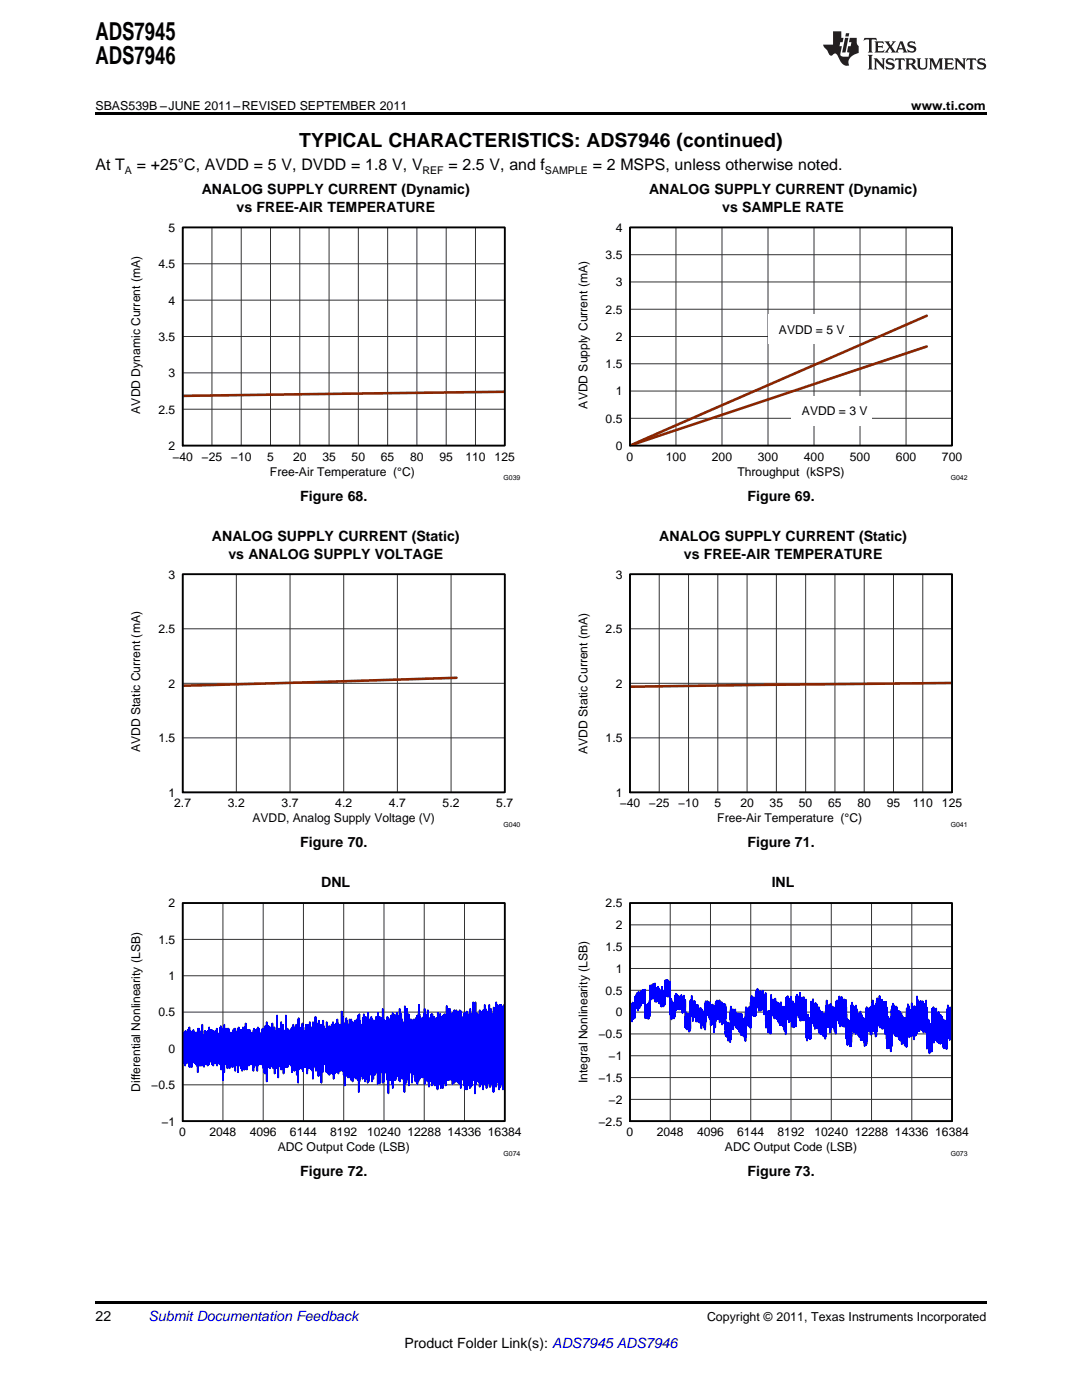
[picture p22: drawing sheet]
<svg xmlns="http://www.w3.org/2000/svg" width="216mm" height="279mm" viewBox="0 0 216 279" stroke-linecap="round" stroke-linejoin="round" font-family="sans-serif">
<defs><g id="words">
<g font-size="4.9">
<text x="19" y="7.9">ADS7945</text>
<text x="19" y="12.8">ADS7946</text>
</g>
<text font-size="3.9" x="59.7" y="29.3">TYPICAL CHARACTERISTICS: ADS7946 (continued)</text>
<g font-size="3.2">
<text x="19" y="34">At T</text>
<text x="27.3" y="34">= +25°C, AVDD = 5 V, DVDD = 1.8 V, V</text>
<text x="89.5" y="34">= 2.5 V, and f</text>
<text x="118.3" y="34">= 2 MSPS, unless otherwise noted.</text>
</g>
<g font-size="2.8">
<text x="40.3" y="38.7">ANALOG SUPPLY CURRENT (Dynamic)</text>
<text x="129.5" y="38.7">ANALOG SUPPLY CURRENT (Dynamic)</text>
<text x="47.2" y="42.3">vs FREE-AIR TEMPERATURE</text>
<text x="144.1" y="42.3">vs SAMPLE RATE</text>
<text x="59.9" y="99.9">Figure 68.</text>
<text x="149.2" y="99.9">Figure 69.</text>
<text x="42.3" y="107.9">ANALOG SUPPLY CURRENT (Static)</text>
<text x="131.6" y="107.9">ANALOG SUPPLY CURRENT (Static)</text>
<text x="45.6" y="111.5">vs ANALOG SUPPLY VOLTAGE</text>
<text x="136.5" y="111.5">vs FREE-AIR TEMPERATURE</text>
<text x="59.9" y="169.1">Figure 70.</text>
<text x="149.2" y="169.1">Figure 71.</text>
<text x="64.1" y="177.1">DNL</text>
<text x="154" y="177.1">INL</text>
<text x="59.9" y="234.7">Figure 72.</text>
<text x="149.2" y="234.7">Figure 73.</text>
<text x="19" y="263.6">22</text>
<text x="80.7" y="269">Product Folder Link(s): ADS7945 ADS7946</text>
</g>
<text font-size="2.8" fill="#0000c8" x="29.6" y="263.6">Submit Documentation Feedback</text>
<g font-size="2.5">
<text x="19" y="21.9">SBAS539B –JUNE 2011–REVISED SEPTEMBER 2011</text>
<text x="181.8" y="21.9">www.ti.com</text>
<text x="141.1" y="263.6">Copyright © 2011, Texas Instruments Incorporated</text>
</g>
<g font-size="2.4">
<text x="33.6" y="46.3">5</text>
<text x="122.9" y="46.3">4</text>
<text x="31.6" y="53.5">4.5</text>
<text x="120.8" y="51.7">3.5</text>
<text x="122.9" y="57.1">3</text>
<text x="33.6" y="60.8">4</text>
<text x="120.8" y="62.6">2.5</text>
<text x="31.6" y="68">3.5</text>
<text x="122.9" y="68">2</text>
<text x="155.4" y="66.6">AVDD = 5 V</text>
<text x="33.6" y="75.3">3</text>
<text x="120.8" y="73.5">1.5</text>
<text x="28" y="82.5" transform="rotate(-90 28 82.5)">AVDD Dynamic Current (mA)</text>
<text x="31.6" y="82.5">2.5</text>
<text x="117.2" y="81.5" transform="rotate(-90 117.2 81.5)">AVDD Supply Current (mA)</text>
<text x="122.9" y="78.9">1</text>
<text x="160" y="82.9">AVDD = 3 V</text>
<text x="33.6" y="89.8">2</text>
<text x="120.8" y="84.4">0.5</text>
<text x="122.9" y="89.8">0</text>
<text x="34.4" y="91.9">−40</text>
<text x="40.2" y="91.9">−25</text>
<text x="46.1" y="91.9">−10</text>
<text x="53.3" y="91.9">5</text>
<text x="53.9" y="94.9">Free-Air Temperature (°C)</text>
<text x="58.5" y="91.9">20</text>
<text x="64.3" y="91.9">35</text>
<text x="70.2" y="91.9">50</text>
<text x="76" y="91.9">65</text>
<text x="81.8" y="91.9">80</text>
<text x="87.7" y="91.9">95</text>
<text x="92.9" y="91.9">110</text>
<text x="98.7" y="91.9">125</text>
<text x="125" y="91.9">0</text>
<text x="132.9" y="91.9">100</text>
<text x="142" y="91.9">200</text>
<text x="147.1" y="94.9">Throughput (kSPS)</text>
<text x="151.2" y="91.9">300</text>
<text x="160.4" y="91.9">400</text>
<text x="169.6" y="91.9">500</text>
<text x="178.8" y="91.9">600</text>
<text x="188" y="91.9">700</text>
<text x="33.6" y="115.5">3</text>
<text x="122.9" y="115.5">3</text>
<text x="31.6" y="126.4">2.5</text>
<text x="120.8" y="126.4">2.5</text>
<text x="33.6" y="137.2">2</text>
<text x="122.9" y="137.2">2</text>
<text x="31.6" y="148.1">1.5</text>
<text x="120.8" y="148.1">1.5</text>
<text x="28" y="150.1" transform="rotate(-90 28 150.1)">AVDD Static Current (mA)</text>
<text x="117.2" y="150.4" transform="rotate(-90 117.2 150.4)">AVDD Static Current (mA)</text>
<text x="33.6" y="159">1</text>
<text x="34.8" y="161.1">2.7</text>
<text x="45.5" y="161.1">3.2</text>
<text x="56.2" y="161.1">3.7</text>
<text x="66.9" y="161.1">4.2</text>
<text x="77.6" y="161.1">4.7</text>
<text x="88.3" y="161.1">5.2</text>
<text x="99" y="161.1">5.7</text>
<text x="122.9" y="159">1</text>
<text x="123.7" y="161.1">−40</text>
<text x="129.5" y="161.1">−25</text>
<text x="135.3" y="161.1">−10</text>
<text x="142.6" y="161.1">5</text>
<text x="147.7" y="161.1">20</text>
<text x="153.6" y="161.1">35</text>
<text x="159.4" y="161.1">50</text>
<text x="165.3" y="161.1">65</text>
<text x="171.1" y="161.1">80</text>
<text x="176.9" y="161.1">95</text>
<text x="182.1" y="161.1">110</text>
<text x="188" y="161.1">125</text>
<text x="50.4" y="164.1">AVDD, Analog Supply Voltage (V)</text>
<text x="143.1" y="164.1">Free-Air Temperature (°C)</text>
<text x="33.6" y="181.1">2</text>
<text x="120.8" y="181.1">2.5</text>
<text x="122.9" y="185.4">2</text>
<text x="31.6" y="188.3">1.5</text>
<text x="120.8" y="189.8">1.5</text>
<text x="33.6" y="195.6">1</text>
<text x="122.9" y="194.1">1</text>
<text x="31.6" y="202.9">0.5</text>
<text x="120.8" y="198.5">0.5</text>
<text x="122.9" y="202.9">0</text>
<text x="119.4" y="207.2">−0.5</text>
<text x="33.6" y="210.1">0</text>
<text x="119.4" y="215.9">−1.5</text>
<text x="121.5" y="211.6">−1</text>
<text x="28" y="217.9" transform="rotate(-90 28 217.9)">Differential Nonlinearity (LSB)</text>
<text x="30.2" y="217.4">−0.5</text>
<text x="117.2" y="216.2" transform="rotate(-90 117.2 216.2)">Integral Nonlinearity (LSB)</text>
<text x="121.5" y="220.3">−2</text>
<text x="32.2" y="224.6">−1</text>
<text x="35.8" y="226.7">0</text>
<text x="41.8" y="226.7">2048</text>
<text x="49.8" y="226.7">4096</text>
<text x="57.9" y="226.7">6144</text>
<text x="65.9" y="226.7">8192</text>
<text x="73.3" y="226.7">10240 12288 14336 16384</text>
<text x="119.4" y="224.6">−2.5</text>
<text x="125" y="226.7">0</text>
<text x="131" y="226.7">2048</text>
<text x="139.1" y="226.7">4096</text>
<text x="147.1" y="226.7">6144</text>
<text x="155.1" y="226.7">8192</text>
<text x="162.5" y="226.7">10240 12288 14336 16384</text>
<text x="55.4" y="229.7">ADC Output Code (LSB)</text>
<text x="144.7" y="229.7">ADC Output Code (LSB)</text>
</g>
<g font-size="2.1">
<text x="24.9" y="34.6">A</text>
<text x="84.3" y="34.6">REF</text>
<text x="108.7" y="34.6">SAMPLE</text>
</g>
<g font-size="1.4">
<text x="100.5" y="95.8">G039</text>
<text x="189.7" y="95.8">G042</text>
<text x="100.5" y="165">G040</text>
<text x="189.7" y="165">G041</text>
<text x="100.5" y="230.7">G074</text>
<text x="189.7" y="230.7">G073</text>
</g>
</g></defs>
<g fill="#231f20">
<path d="M172.5 7.6l-.1 .5 .4-.2h.6v.1v2.1l-.2 .4h.9l-.2-.4v-2.1l.1-.1h.5l.5 .2-.2-.5zM174.5 8.3l.2 .3v1.5l-.2 .4h1.8l.2-.6a1.04 1.04 0 0 1-1.3 .2v-.7h.6l.3 .2v-.6l-.3 .2h-.6v-.6l.8-.1 .4 .3-.2-.5zM176.5 8.3l.9 1.1-.9 1.1h.8l-.2-.2 .4-.7 .5 .7-.2 .2h1.5l-.2-.2 .2-.4h.9l.1 .4-.2 .2h1l-.3-.3-.7-1.9h-.5l-.9 2-.8-1 .9-1h-.8l.1 .3-.4 .5-.3-.6 .1-.2zM179.7 8.6l.4 1h-.7zM181.3 8.4a.63 .63 0 0 0-.2 .7 .63 .63 0 0 0 .6 .4l.6 .2 .1 .2a.75 .75 0 0 1-.7 .4 .75 .75 0 0 1-.6-.5l.1 .7 .1-.1a1.11 1.11 0 0 0 1.5-.6 1.13 1.13 0 0 0-1.2-.8l-.1-.4a1.04 1.04 0 0 1 1.2 .2l-.2-.5-.2 .1-.4-.2zM173.2 10.9l.2 .4v2.2l-.2 .4h1l-.3-.4v-2.2l.3-.4zM174.3 11.6l.3 .4v1.5l-.3 .4h.8l-.2-.4v-1.3l1.5 1.7v-1.9l.2-.4h-.7l.2 .4v.9l-1.1-1.3zM177 11.8a.62 .62 0 0 0-.2 .7 .62 .62 0 0 0 .6 .4l.6 .1 .1 .3a.76 .76 0 0 1-.7 .3 .76 .76 0 0 1-.7-.4l.2 .7 .1-.1a1.11 1.11 0 0 0 1.5-.6 1.13 1.13 0 0 0-1.2-.8l-.1-.4a1.04 1.04 0 0 1 1.2 .2l-.2-.6-.2 .1-.5-.1zM178.7 11.6l-.2 .6a.61 .61 0 0 1 .8-.3v1.6l-.2 .4h.9l-.2-.4v-1.6a.63 .63 0 0 1 .7 .3l-.1-.6zM180.6 11.6l.3 .4v1.5l-.3 .4h1l-.2-.2-.1-.8 .6 .2a.76 .76 0 0 0 1.2 .7l-1-1a.58 .58 0 0 0 .6-.5 .58 .58 0 0 0-.5-.6zM181.4 11.9h.1a.45 .45 0 0 1 .5 .1 .45 .45 0 0 1 .1 .5l-.8 .2zM182.9 11.6l.2 .2a2.17 2.17 0 0 0 .3 1.9 .99 .99 0 0 0 1.6-.6v-1.1l.2-.4h-.7l.2 .2a1.92 1.92 0 0 1-.2 1.8 .6 .6 0 0 1-.9-.5v-1.1l.2-.4zM185.4 11.6l.2 .4v1.5l-.2 .4h.7l-.2-.4v-1.4l.8 1.8 .8-1.8v1.4l-.2 .4h.9l-.2-.4v-1.5l.2-.4h-.8l-.6 1.5-.6-1.5zM188.4 11.6l.2 .4v1.5l-.2 .4h1.8l.1-.6a1.04 1.04 0 0 1-1.2 .1v-.6h.5l.4 .2v-.6l-.4 .2h-.5v-.7h.8l.3 .3-.1-.6zM190.5 11.6l.2 .4v1.5l-.2 .4h.7l-.2-.4v-1.3l1.5 1.7v-1.9l.2-.4h-.7l.2 .4v.9l-1.1-1.3zM192.9 11.6l-.1 .6a.61 .61 0 0 1 .7-.3l.1 1.6-.3 .4h1l-.3-.4 .1-1.6a.63 .63 0 0 1 .7 .3l-.1-.6zM195.2 11.8a.62 .62 0 0 0-.2 .7 .62 .62 0 0 0 .6 .4l.6 .1 .1 .3a.76 .76 0 0 1-.7 .3 .76 .76 0 0 1-.6-.4l.1 .7 .1-.1a1.11 1.11 0 0 0 1.6-.6 1.13 1.13 0 0 0-1.3-.8l-.1-.4a1.04 1.04 0 0 1 1.2 .2l-.1-.6-.2 .1-.5-.1z"/>
<path d="M166.2 6.3v2.6h-1.9v.4l.8 .9a.91 .91 0 0 0 1 .8 .56 .56 0 0 1 .5-.3 .56 .56 0 0 1 .5 .3l.4 .8a1.53 1.53 0 0 0 1.9 1.2 1.54 1.54 0 0 1 1-2.1l.9-.3v-1.4a1.52 1.52 0 0 1-.4-1.6h-1.3l-.2 .8h.5l-.2 .8h-.5l-.1 1v.2l.4 .1-.2 .8a1.93 1.93 0 0 1-1.6-.3l.3-1.8h-.5l.2-.8h.4l.2-.8h-.4v-1.3zM168.6 7.6l-.6 2.9h.7l.6-2.9zM168.8 6.6l-.1 .7h.6l.2-.7z"/>
</g>
<path d="M36.4 45.4h64.3v43.5h-64.3zM125.7 45.4h64.3v43.5h-64.3z" fill="none" stroke="#000" stroke-width=".26"/>
<g fill="none" stroke="#333" stroke-width=".2">
<path d="M36.4 45.4h64.3v43.5h-64.3zM36.4 59.9h64.3M36.4 52.6h64.3M42.3 45.4v43.5M48.1 45.4v43.5M54 45.4v43.5M59.8 45.4v43.5M65.7 45.4v43.5M71.5 45.4v43.5M77.3 45.4v43.5M83.2 45.4v43.5M89 45.4v43.5"/>
<path d="M94.9 45.4v43.5M125.7 45.4h64.3v43.5h-64.3zM125.7 56.3h64.3M125.7 50.8h64.3M134.9 45.4v43.5M144.1 45.4v43.5M153.2 45.4v43.5M162.4 45.4v43.5M171.6 45.4v43.5M180.8 45.4v43.5M36.4 74.4h64.3M36.4 67.2h64.3"/>
<path d="M125.7 67.2h64.3M125.7 78h64.3M125.7 72.6h64.3M125.7 61.7h64.3M36.4 81.7h64.3M125.7 83.5h64.3"/>
</g>
<path d="M100.7 78.2l-64.3 .8M184.9 63l-58.7 25.7M184.9 69.2l-58.7 19.6" fill="none" stroke="#8b2500" stroke-width=".52"/>
<path d="M36.4 45.4h64.3v43.5h-64.3z" fill="none" stroke="#000" stroke-width=".35"/>
<path d="M125.7 88.9h.1" fill="none" stroke="#000" stroke-width=".2"/>
<path d="M153.2 62.8h16.1v5.8h-16.1z" fill="#fff"/>
<path d="M125.7 88.9h.1" fill="none" stroke="#000" stroke-width=".2"/>
<path d="M157.8 79.1h16.1v5.8h-16.1z" fill="#fff"/>
<path d="M125.7 45.4h64.3v43.5h-64.3zM36.4 114.6h64.3v43.5h-64.3zM125.7 114.6h64.3v43.5h-64.3zM36.4 180.2h64.3v43.6h-64.3zM125.7 180.2h64.3v43.6h-64.3z" fill="none" stroke="#000" stroke-width=".35"/>
<path d="M36.4 114.6h64.3v43.5h-64.3zM125.7 114.6h64.3v43.5h-64.3zM36.4 180.2h64.3v43.6h-64.3zM125.7 180.2h64.3v43.6h-64.3z" fill="none" stroke="#000" stroke-width=".26"/>
<g fill="none" stroke="#333" stroke-width=".2">
<path d="M36.4 114.6h64.3v43.5h-64.3zM47.2 114.6v43.5M57.9 114.6v43.5M68.6 114.6v43.5M79.3 114.6v43.5M90 114.6v43.5M125.7 114.6h64.3v43.5h-64.3zM131.5 114.6v43.5M137.4 114.6v43.5M143.2 114.6v43.5M149.1 114.6v43.5M154.9 114.6v43.5"/>
<path d="M160.8 114.6v43.5M166.6 114.6v43.5M172.4 114.6v43.5M178.3 114.6v43.5M184.1 114.6v43.5M36.4 136.4h64.3M36.4 125.5h64.3M125.7 136.4h64.3M125.7 125.5h64.3M36.4 147.3h64.3M125.7 147.3h64.3M36.4 180.2h64.3v43.6h-64.3z"/>
<path d="M36.4 194.7h64.3M36.4 187.5h64.3M44.5 180.2v43.6M52.5 180.2v43.6M60.5 180.2v43.6M68.6 180.2v43.6M76.6 180.2v43.6M84.7 180.2v43.6M92.7 180.2v43.6M125.7 180.2h64.3v43.6h-64.3zM125.7 197.6h64.3M125.7 193.3h64.3"/>
<path d="M125.7 188.9h64.3M125.7 184.6h64.3M133.7 180.2v43.6M141.8 180.2v43.6M149.8 180.2v43.6M157.8 180.2v43.6M165.9 180.2v43.6M173.9 180.2v43.6M181.9 180.2v43.6M36.4 216.5h64.3M36.4 209.2h64.3M36.4 202h64.3"/>
<path d="M125.7 202h64.3M125.7 219.4h64.3M125.7 215.1h64.3M125.7 210.7h64.3M125.7 206.3h64.3"/>
</g>
<path d="M91.1 135.3l-54.7 1.5M190 136.3l-64.3 .7" fill="none" stroke="#8b2500" stroke-width=".52"/>
<path d="M100.7 209.2v-3.6v8.1v-10.5l-.1 11.3v-14l-.1 14.3v-11.9v11.6l-.1-11.9v11.9v-12.4v15.3l-.1-16.3v14.2l-.1-14.5-.1 15v-13.4l-.1 13.2v-8.7v7.1v-13.5l-.2 16.4v-15l-.1 13.4v-13.2v11.4v-5.8v4.7v-11.9l-.1 16.9v-15l-.1 12.9-.1-13.2-.1 12.4v-6.6v6.4v-13l-.1 14.8-.1-15.6v14.3v-14l-.1 14.5v-15.3v16.9l-.1-15v11v-10.3v11.1l-.1-10.5-.1 11.3-.1-11.9-.1 14v-15.5v16.9l-.1-15.6v12.1v-10.3l-.1 10.6-.1-10.8v11.8l-.1-12.9v13.2v-13.5v10.9l-.1-9.5v12.4l-.1-15.1-.1 15.6v-14.8v12.2l-.1-10.9v13.5l-.1-16.4v14v-11.3l-.1 12.9v-13.5l-.1 13.2-.1-13.9v13.9l-.1-12.9-.1 12.7v-13.2v10.8v-10.6v14.6v-15.3l-.1 14.5-.1-13.2v11.3v-13.2l-.1 15.1-.1-15.9v14v-12.4l-.1 13.2v-13.2l-.1 13.5-.1-11.6v11.3v-13.7v15.8v-14.8l-.1 12.5v-13.2l-.1 14.5v-14v12.1l-.1-12.1v12.9l-.1-11.6v10.3l-.1-9v8.7v-8.1v7.6v-9.2v12.1l-.1-12.7-.1 10.3v-12.1v15.3v-14.5l-.1 13.2-.1-12.7v12.9l-.2-13.2v12.7v-12.9v10v-10v12.1l-.1-10v10.3v-11.1l-.1 11.6v-13.2l-.1 14.3v-14l-.1 11.3v-9.5v9v-5v4.2v-12.4l-.1 18.2-.2-17.1v14l-.1-13.8v14.3l-.1-10v9.5v-15.1v14.3v-11.7v12.2v-11.6l-.1 11.6-.1-11.4v13v-13v9.5l-.1-8.7v12.4v-14.2v14.2l-.1-14.2v14.5v-14l-.1 12.4v-12.7v13l-.1-14.3v15.9l-.2-13.5v11.6v-10.8l-.1 9.5v-10.6v11.1v-12.1l-.1 14.2v-12.9l-.1 11.4-.1-12.2v13.2l-.1-14.2v15.5l-.1-14.5v12.2l-.1-12.2v10.8v-8.7v11.9l-.1-14.5v15l-.1-15.3-.1 14.5-.1-14.2v10.8v-9v10.1v-10.6v9.8l-.1-8.5v8.2v-8.4v8.9l-.1-8.7v10.3l-.1-12.1v12.1l-.1-11.3v11.6v-12.7l-.1 11.9v-12.9v15v-15l-.1 15.3v-14.3l-.1 13.5-.1-14.8v14v-12.2l-.1 12.4v-13.7v14l-.1-12.7v12.4l-.1-11v11.3l-.1-14.2-.1 13.2v-12.5l-.1 11.1v-10.8v10.6v-10.1v12.4l-.1-14.2-.1 13.2v-9.2v7.6v-8.7v8.4l-.1-8.9-.1 9.7v-11.1v10.9v-9.8v12.4v-14.5v13.2l-.1-12.7v13.5l-.2-13v12.5v-11.1v8.7l-.1-8.5v8.2v-7.9v11.9v-14.3v10.3v-8.7l-.1 10.8v-11.6v12.2l-.1-11.9v11.3v-8.7v5v-4.7v9.5l-.1-13-.1 12.7v-12.1v11.6l-.1-13.5v12.2l-.1-9.5-.1 11.6-.1-14.3v14l-.1-11.3v11.3v-11.3v10l-.1-9v8.5v-7.2v6.9v-10.3v11.6v-12.6l-.1 13.4v-14.5v14.5v-12.1v12.4l-.1-14.8v14.8v-13.2l-.1 12.7-.1-11.7v13.2v-11.8v7.9v-9.3l-.1 11.4v-11.4l-.1 12.7v-13.7v12.7l-.1-11.4-.1 11.9v-12.7v12.9v-13.2l-.1 14.6-.1-13.8v13v-12.4v8.9l-.1-9.5v12.2v-12.2l-.1 12.4v-12.6l-.1 14v-14.3l-.1 12.2-.1-12.7-.1 14v-13.2l-.1 11.1-.1-11.1v12.1l-.1-12.1v11.3v-9.5v10.1v-13l-.1 15.3-.1-14v13.5l-.1-13.2v11.6v-12.1l-.1 11.9v-10.6l-.1 10.3-.1-11.4v13.2v-12.4l-.1 9.8v-10.8v11.6l-.1-11.9-.1 12.9v-11.8v10.3l-.1-10.6v10.6v-10.9v13l-.1-12.7v12.4v-13.7l-.1 14.2-.1-14.2-.1 12.4-.1-10.8v8.9v-9.7v10v-9.8l-.1 11.9v-11.9v11.4v-11.4v9.8l-.1-9.2v11.8l-.1-12.6v13.7v-12.9l-.1 12.4v-13l-.1 11.1v-12.9l-.1 14v-13v11.1l-.1-11.3v12.9l-.1-12.4v12.2l-.1-11.1v11.3v-12.1l-.1 12.6v-12.1l-.1 11.9-.1-14.3v15.1v-13.8l-.1 11.9v-12.1v10.5v-5.8v6.1l-.1-9.8v10.1v-10.6v10v-8.9v10.5l-.1-10.3-.1 10.9-.1-11.9v11.6l-.1-10.6v9.3v-8.7l-.1 8.9v-8.9v9.2l-.1-9.5-.1 9.5v-10.3v11.6l-.1-12.9v12.4l-.1-14.3-.1 15.1v-11.6v11.8v-10.2v6.8l-.1-7.4v9v-9.2v10l-.1-12.2v13.8l-.1-13.5v12.2l-.1-11.7-.1 11.1v-9.7v9.2l-.1-10.8v12.6v-12.1l-.1 10.8v-10.3l-.1 9.5v-9.2v9v-9.8l-.1 10.3-.1-8.7v9v-10.9v10.9v-9.5l-.1 9.2v-8.7v8.2l-.1-9v10.6l-.1-11.4v12.4v-12.4l-.1 9.5-.1-9.8-.1 10.3v-10.3v10.1l-.1-9.3v8.7l-.1-8.4v9.8l-.1-10.9v13.2l-.1-14.2v13.2v-12.4v11.3l-.1-9.5v9.3l-.1-9v9.5v-11.1l-.1 10v-12.4l-.1 14.8-.1-13.2-.1 11.6v-11.6l-.1 11.6v-9.5v9.3v-13.5l-.1 17.2v-13.2l-.1 11v-11.8v12.4v-10.6l-.1 7.9-.1-8.9-.1 8.9v-9.5v11.1l-.1-11.9v11.1v-10.5v10v-10v10.5v-10.5l-.1 10.5v-12.1v11.1l-.1-8.2v8.7l-.1-11.6-.1 11.9v-10.6v12.1l-.1-14.5v13.8l-.1-10.6v11.1l-.1-11.6v10.8v-10.8v10l-.1-10-.1 9.7v-7.6v6.8v-10.3l-.1 11.1v-7.1v6.9v-11.4v12.7l-.1-10-.1 9.5v-7.2v5.8v-9.7l-.1 12.1v-12.7v13l-.1-13v13l-.2-11.6v11.1v-10.1v9.8l-.1-12.4-.1 12.7v-11.9v14v-15.1l-.1 12.4v-11.6v10.6l-.1-10.1v13l-.1-13.8v13l-.1-12.2-.1 12.2-.1-10.3v9v-9l-.1 8.7-.1-8.7v9.5v-9.2v8.7l-.1-10.6v11.9v-12.4v15l-.1-14.8-.1 12.2v-12.7v10.8l-.1-8.1v7.3l-.1-7.6v9v-9.3l-.1 8.5v-9.8l-.1 9.5v-7.6v8.1l-.1-8.4v6.8v-7.6v9l-.1-9.3-.1 10.9v-11.7v12.4l-.1-11v8.1l-.1-8.4v10.3v-10.6v10.1v-13v14.8l-.1-12.1-.1 10-.1-8.4v7.6v-7.6v6.8v-9.2l-.1 10-.1-8.7v8.7v-9.2v12.1l-.1-13.2-.1 13.2v-12.7l-.1 11.7-.1-10.6v10.6l-.1-13v14.3v-12.2l-.1 10.1v-9.5l-.1 8.4v-7.9v7.1v-6.8v8.1l-.1-8.9v7.9v-7.4v7.1v-5.5v5v-9v10l-.1-9.5v8.7l-.1-5v5.3v-6.8v6.8v-8.7l-.1 10.8-.1-8.7v7.1l-.1-9.2v10.6l-.1-10.1v7.9v-7.3v10.5v-11.6l-.1 11.4-.1-11.7-.1 12.4v-11v7.3v-8.4v10l-.1-10.8v11.6l-.1-10.3v8.7v-7.1v7.9v-7.1l-.1 5.3v-6.1v7.4v-7.4v7.4l-.1-7.4-.1 8.7v-11.1v10.9v-9.5l-.1 9.5v-9.3l-.1 10.8v-13.7l-.1 14-.1-12.4v10.3l-.1-10v8.4v-7.1v6.1v-5.8v9.7l-.1-10.5-.1 8.9v-7.9v7.7v-10.6l-.1 12.9v-10.2l-.1 6.8-.1-8.4v10v-10.8l-.1 11.3v-12.1v10.8v-9l-.1 9.3v-9.3v10.9l-.1-11.9v12.1l-.2-10.3v8.7v-8.7v8.5v-9l-.1 10.3v-10.3v8.4l-.1-8.4v8.2l-.1-7.9v10.5l-.1-11.6-.1 12.1v-13.4l-.1 15.6-.1-15.4v10.6v-9.2l-.1 10-.1-9v7.7v-7.7v6.9v-6.6v9.5v-10.8l-.1 11.1v-11.7v10.3l-.1-10v11.6v-10.8l-.1 9.2v-9.7l-.1 10.8-.1-11.1v10.3l-.1-10v11.1l-.1-10.9-.1 8.2v-7.9v11.1l-.1-11.1-.1 11.3-.1-11.8v9.5l-.1-8.2v7.4v-8.7v11.6v-12.2v10.9v-8.7l-.1 8.7v-8.5v7.1v-7.1l-.1 7.1v-6.8v6.8v-7.9l-.1 10.1v-11.7l-.1 10.1v-8.5l-.1 7.9v-8.4v9l-.1-8.5v8.7v-9.2v10.6v-9.8l-.1 8.4-.1-9.2v10.3l-.1-11.1-.1 9.2v-9.7v11.3v-9.5l-.1 9.3v-9.8v10l-.1-10v9.2l-.1-8.4v8.2v-9v12.1v-12.1v7.4l-.1-6.3v7.1v-7.9l-.1 8.1v-7.1v8.7v-10.3v9.5l-.1-9.7-.1 9.7v-10.8v9.2l-.1-5.8v6.6l-.1-8.1v8.4v-6.1v5.8v-11v11.3l-.1-7.9-.1 7.9v-8.7v9.2v-8.9l-.1 8.7-.1-9v8.4v-7.9l-.2 7.7v-8.2l-.1 9.8v-9.5v8.4l-.1-9-.1 9v-9.8v10.1v-8.2l-.1 8.7-.1-9.8v8.5l-.2-6.6-.1 6.6v-6.6v8.2v-9.8l-.1 9v-7.4l-.1 7.4v-7.4v9.2v-8.7v4.8l-.1-5.1v6.1v-6.8v8.4l-.1-10v9.7v-7.4l-.1 8v-9l-.1 8.7v-9.5l-.1 9v-8.2v7.9l-.1-7.1v6v-6v5.5v-3.4l-.1 2.9v-6.1v9.3v-8.7v7.3v-6.6l-.1 6.1v-6.3v6.8l-.1-7.1v6.6v-5.5v7.6v-9.7l-.1 7.3v-7.1l-.1 6.1v-5v7.1v-7.1v5.8v-5.3v3.7v-3.2v7.2l-.1-8.2v6l-.1-7.1v8.5l-.1-9.5-.1 10v-6.6v4v-4.5v5.5l-.1-6.3v5.5v-5.5v5.3l-.1-5.1v5.1v-4v3.7l-.1-4.8v5.6l-.1-6.1-.1 6.6v-7.6v7.3v-6.8v6.6l-.1-6.6v6.6v-5v4.7v-7.9v9v-9l-.1 9.8v-6.6v7.1v-9.5l-.1 8.7-.1-7.9v7.4v-5.6v3.5l-.1-3.2v8.7v-11.6l-.1 8.4v-8.1v6.6l-.1-4.3v4.8v-5.3v4.8v-4.8v4.8v-4.8v4.8l-.1-4v3.7v-5v6.3l-.1-6.6-.1 7.1v-8.7v9.5v-10v11.1v-9.2l-.1 7.3-.1-8.1v8.9l-.1-7.6v6.6l-.1-8.5v8.5v-6.9v6.9l-.1-6.6v7.6l-.1-10.8-.1 9.5v-5.8v6.3v-7.1l-.1 6.9v-6.9v6.3l-.1-6v5.5v-3.1v2.9v-6.4v6.6l-.1-5v5.8v-6.6l-.1 7.4v-9.2l-.1 11.3v-9.7l-.1 8.1-.1-7.9v7.7v-8.5v8.5l-.1-7.7v5.6l-.1-5.3-.1 5.5v-6.6v8.2v-7.1l-.1 6.6v-8.7v8.7v-5.8l-.1 5.8v-6.6l-.1 7.1v-7.6v7.6v-7.9l-.1 7.4v-6.6v5.3l-.1-6.9v8.7v-7.6l-.1 8.7v-8.7v7.6l-.1-6.3v5.5v-5.3l-.1 4.3v-5.6v7.1v-8.4v8.4v-6.8v6.6l-.1-6.4v6.6l-.1-6.6v6.6v-6.6v6.6l-.1-6.8v6.8v-7.1v5.8l-.1-5v5.5l-.2-7.1v8.7l-.1-7.6v7.4l-.1-9.3v8.5v-7.9l-.1 8.4v-7.1l-.1 6.3v-7.1v6.6v-6.9v7.4l-.1-6.8v7.6l-.1-7.6v6.5l-.1-5.8v6.4v-6.6l-.1 6.6v-7.4l-.1 8.2v-10.3l-.1 12.9v-10.5l-.1 8.4-.1-8.7-.1 9.2v-9.5v6.4l-.1-6.9v8.7v-6.1v6.4l-.1-8.7v8.7l-.1-7.4v6.3l-.1-6.1v6.4v-7.1v6.8l-.1-7.1v8.4l-.1-8.7v8.2v-6.6v6.3l-.1-8.4v7.6l-.1-6v6l-.1-5.5v6.3v-5.8v3.5v-2.9v6.3v-9l-.1 7.7v-6.6v6.3l-.1-7.1-.1 7.4v-6.4l-.1 5.8v-5.8v5.8l-.1-6v6.3v-6.3l-.1 5.8-.1-6.3-.1 6.8-.1-6.3v6.8v-7.6l-.2 7.6v-6v4.7l-.1-5v5v-5.3v5.1v-4v4v-4v3.4v-8.2v10.3l-.1-7.1-.1 7.1v-6.6v5.8l-.1-5.5-.1 5.5v-5.2v4.7v-4.5v5.3l-.1-5.8v6.3v-7.3v8.7l-.1-9.8v6.9l-.1-4.5v4.7v-6.6l-.1 7.9-.1-7.9v7.9v-6.6v6.9l-.1-7.9v8.2v-9.5v8.9l-.1-7.6v7.6v-6v3.4v-4v5.3v-4.5l-.1 4.5v-4.2l-.1 3.4v-4.2v5.3v-5.3v5.8v-7.1v6.1l-.1-5.3v5.5l-.1-5.5v6.8v-6.8v5.5l-.1-4.5v8v-9.8v7.9l-.1-7.6-.1 6.5v-9.5v10.3v-7.3v6.3v-4.8l-.1 3.5v-3.7v4.7v-4.7l-.1 4.7v-5.5l-.1 7.1v-6.9v5.8v-5.5v4.8l-.1-5.1v5.6l-.1-5.8v8.2v-9.3v6.4l-.1-4.8v5.5l-.1-6.5-.1 7.6v-6.6v4.2v-4.5v6.1l-.1-8.2-.1 8.7v-8.4l-.1 7.6v-5.8v5.6v-5.6l-.2 5.1v-6.4v7.7l-.1-6.6v7.1v-5.5v3.7v-4.3v4.5l-.1-5.5v6.6l-.1-6.9v7.1l-.1-6.6v5.6v-7.1l-.1 8.1v-7.9v7.9l-.1-7.1v6.9l-.1-6.1v5.8v-4.7v4.4l-.1-8.1v11.8v-8.9v5.2v-6.3v7.4v-8.2v7.1l-.1-6.8-.1 7.1v-6.8v6.5l-.1-7.3v9.5v-8.2l-.1 5.3v-5.6v8.2v-7.4l-.1 5v-5v5v-4.2l-.1 6.6v-8.7v7.9l-.2-7.9v7.1v-7.1v6.3v-3.9l-.1 4.2v-5.3v5.8l-.1-5.5v5.5v-5.5l-.1 5.5v-4.7v2.3v-2.6l-.1 4.2v-4.5v4.5l-.1-5.3-.1 5.8v-6v6.3v-5l-.1 4v-6.1l-.1 6.8v-6.3l-.1 6.1v-5.8v6.6v-7.7v7.4l-.2-7.1v8.4v-7.6l-.1 7.4v-7.9v6.5v-5.2l-.1 3.9v-4.2l-.1 4.8v-5.3v6.6v-6.1l-.1 4v-5l-.1 6.5v-6.3v6.1l-.1-6.6v7.6l-.1-7.3v8.1l-.1-7.6-.1 6.3v-5.3l-.1 5-.1-5.8v6.1l-.1-5.5v5.2v-6v5.8v-5l-.1 5.5v-6.3l-.1 6.3v-6.8l-.1 6.5-.1-6.5v7.1l-.1-6.1v5v-4.5v5.3v-5.8l-.1 5.8v-6.3l-.1 6.6v-7.1v6.3v-6.1l-.1 6.1-.1-5.6v7.2l-.1-6.4v5.6v-7.7v8.2l-.1-9v8.2v-5.3l-.1 4.5v-4.5v5v-7.1l-.1 6.9v-6.9v8.5l-.1-7.9v7.9v-7.9l-.1 7.1-.1-7.7-.1 6.6-.1-6v8.1v-7.9v6.6v-6.8l-.1 7.6v-6.3v5v-5.6v5.3l-.1-5.3v6.9l-.1-7.6-.1 6.3v-5.6l-.1 6.1v-6.6v6.9l-.1-6.4-.1 6.1v-7.4v7.7v-7.4l-.1 8.7v-6.6l-.1 4v-4.3v5.3l-.1-6.6v6.9l-.1-5.3v3.7v-5v4.2v-2.1l-.1 2.6v-3.4v4v-4.5v5.2l-.1-5.2v5.2l-.1-6.8v8.4v-7.4l-.1 5.3v-6.3l-.1 7.1v-6.6v5.3v-3.4v3.9v-5.5v5.3l-.1-4.5v4.7v-4.5v4v-4l-.1 3.5v-3.2v4.2v-6v7.3v-5.5l-.1 3.2v-4v5.5v-5.5l-.1 6.3v-5.5v3.2v-4.3l-.1 4.8v-4.8v5.6l-.1-5.8v5.8v-4.8v4.8v-4.5v4.2l-.2-5v4.5v-5l-.1 6.6v-6.6v7.1v-5.8v2.9l-.1-4.2v6.8l-.1-7.6v7.6l-.1-6.6v5.6v-6.6l-.1 7.9-.1-7.9v6.6v-4.2l-.1 4.4v-6l-.1 6.3-.1-7.1v6.8v-5l-.1 4.3v-4.3l-.1 4.8v-4.5v4.5v-7.4l-.1 9.5-.1-9-.1 7.9v-6.6v6.4v-5.8v3.4v-2.9v8.2l-.1-9v5v-5.5l-.1 5.5v-5l-.1 5.8-.1-5.8v6.9v-8.7v6v-2.1l-.1 2.4v-4.8v5.8v-7.1l-.1 6.6v-4.2v4.7v-5v5l-.1-6v6.3v-5.3l-.1 3.7v-3.9v4.7v-5.3v5.8v-4.7v4.5l-.1-4.8v4.8l-.1-5v5v-5.3l-.1 5.3-.1-5.8v6.6l-.1-7.4v7.1v-6.6l-.1 6.3-.1-6.3v5.8v-5.8v5.8l-.1-4.5-.1 5v-6l-.1 6v-6.3v6.3l-.1-3.6v3.4v-6.1v6.9v-5.3l-.1 4.5-.1-5.8-.1 6.3v-6.8v6.3l-.1-4.5v2.6v-2.9v4.5l-.1-4.7v4.7v-3.7v3.2v-5.5l-.1 6v-6v6.3v-5.6l-.2 5.6v-5.8v5.8l-.1-6.9v7.4v-5l-.1 3.7v-5l-.1 5.5v-5.8l-.1 6.9v-6.9v6.1l-.1-5.6v4.8l-.1-4.8-.1 5.3v-5.3l-.1 6.1v-6.1v5.1v-5.6v6.3l-.1-6.3-.1 6.3v-6.3v6.3l-.1-5.5v6.3l-.1-6v4.2l-.1-4.2v5.8v-6.1l-.1 5.5v-7.6v6.1l-.1-2.9v3.7v-5.3l-.1 6.6v-6.4v5.3l-.1-4.7-.1 5.2v-6.3v5.8l-.1-4.7v5.8v-5.8l-.1 5.8-.1-6.1v4.8v-5.3v5.8v-6.6l-.1 6.6-.1-6.6v8.7l-.1-8.2v5.3v-4.5l-.1 4.8v-5.1v6.4l-.1-6.1-.1 5.8v-6.3l-.1 6v-6v4.2v-2.1v2.4l-.1-2.4v2.9v-4.2v5.2v-5.2l-.1 5.2-.1-6-.1 5.5v-6v6.3v-6.1v5.8l-.1-4.2-.1 4.5-.1-5.6v6.6v-6.3l-.1 5.5v-6l-.1 6.8v-7.1l-.1 6.3-.1-6v6v-5.8l-.1 6.6v-7.9v6.1l-.1-4.2v4.7l-.1-4.7v4.7v-5.8v6.1l-.1-5.8v6l-.1-6.5v6v-4.2l-.1 4v-4l-.1 3.4v-3.4v3.2v-3.7v5.2v-5.2v3.9v-4.2l-.1 5v-5.3v5.1v-3.7l-.1 3.4v-5.3v6.6v-5.8v4.5l-.1-4.2v5.8v-6.9v6.1l-.1-5.8v5v-4.5v5.5v-5.5l-.1 5v-5.3l-.1 5.3v-5.5v6v-5.8l-.1 5.6v-5.6v5.3v-4.7v4.2M190 202v2.5l-.1-2.7v4.3v-4.1v3.8l-.1-3.6v5.2l-.1-6.3-.1 5.8v-5.4l-.1 5.1v-4.7v5.7v-6.5v6.2l-.1-6.1-.1 5.4v-5v4.9v-4.9l-.1 4.7v-4.4v5.2v-5.5v5.4l-.1-6.4v5.9v-5.2l-.2 8v-5.5v5.4l-.1-5.1v5.3v-5.7v5v-4.3l-.1 4.2v-3.7v2.7v-2.5v4.1l-.1-4.6v4.3v-4.3l-.1 3.8v-4.7v4.7l-.1-4.7v5.2v-5.1l-.1 5.4v-5.7v5.6l-.1-5.6v5.3l-.1-5.4-.1 4.6v-3.8v1.4v-1.3v3.8l-.1-5.2v5.3l-.1-5.6-.1 5.4v-5.2v5v-5.2l-.1 5.7v-5.7l-.1 4.9v-4.5l-.1 4.4v-4.9l-.1 5.7v-6.2l-.1 5.6v-5.6v5.3l-.1-4.9v4.5v-3.8v4.8l-.1-5.4v5.4l-.1-5.8-.1 4.2v-5l-.1 5.2v-4.6v4.6l-.1-4.9v4v-3.8v4.7v-4.3v4.5v-4.2l-.1 2.7v-2.3v4.7v-5.2v3.2v-3.7l-.1 4.8v-5.1l-.1 6.5-.1-7.1-.1 6v-4.9v4.6l-.1-5.4-.1 8.1v-4.6v5.1v-5.6l-.1 5.1-.1-4.6v4.1v-3.6v4.6l-.1-4.9v3.9l-.1-4.5v5.8l-.1-5.5v4.4v-5.5l-.1 5.4v-5.3v5l-.1-4v3.8v-5.1l-.1 5.6v-4.8v3.4v-3.5l-.1 4.3v-4.6v5.5l-.1-8.1v4.2v-4.3l-.1 4.7v-6.1v6l-.1-4v4.1v-4.5l-.1 4.7v-5.1v4.8l-.1-5.2v5l-.1-4.9v4.5v-4.5l-.1 4.3v-3.8v1.9v-1.7v4.7l-.1-5.8v4.7l-.1-5v5.5v-5.5l-.1 5.7v-5.7l-.1 5.7v-5.4v2.4v-2.7v4.9v-3.8v4v-4.8l-.1 5.1-.1-5.6v5.6v-4.6l-.1 4.1v-3.9v3.6v-3.8v3.6l-.1-3.7v3.1v-3.8v5.9l-.1-5.9-.1 5.9-.1-5.9-.1 5.6v-6l-.1 5.8v-6.5l-.1 7.5v-5.1l-.2 5.4v-4.9v4.9l-.1-4.7-.1 4.3v-5.4l-.1 6.6v-6.3l-.1 4.9-.1-4.9v4.8v-4.8l-.1 4.3v-4.6l-.1 5.2v-5l-.1 5.2v-6v6.6v-4.4v3v-3.1l-.1 4.5v-4.2v4.1v-3.8v-.2v3.7l-.2-4.8v4.3l-.1-4.3v4v-4v3.7v-3l-.1 4.7v-5.7l-.1 5.1v-5.7l-.1 5.6v-5.9l-.1 5.7v-4.3l-.1 4.6-.1-5.2v7.8l-.1-5.3v4.6l-.1-4.7v4.8l-.1-5.3-.1 5.6v-4.9v4.6v-4.9l-.1 4.2-.1-4.5v5l-.1-4.9-.1 4.6v-5l-.1 4.4v-4.4l-.1 5.5v-6.2v4.3l-.1-3.2v3.4v-3.8l-.1 4.6-.1-4.6v4.3l-.1-5.3v5.6v-5.7l-.1 5.4-.1-5.2v4.6v-3.8v3.3v-4.3v4.9l-.1-4.9v4.6l-.1-4.4v4.9l-.1-5.9-.1 5.3v-4.8l-.1 4v-4.6v5.7v-5.7l-.1 5.9-.1-5.9v5.7l-.2-5.8v5.5v-5.7v5.1v-4.8l-.1 4.9v-5l-.1 5v-5.5l-.1 5.4v-4.4l-.1 4.6v-5.1v3.2l-.1-2.6v4.6v-4.6l-.1 7.5v-5.9l-.1 6.8v-6.3l-.1 4.9v-5.2l-.1 6v-4.9l-.1 4.3v-4l-.1 3.8v-4.2v4.6v-5.1l-.1 5.4v-5.4v4.6l-.1-5.4-.1 6.3v-6v4.9l-.2-7.2v4.1v-5.1l-.1 6.5-.1-5.8v4.4l-.1-5.1-.1 5.4v-5.3l-.1 5v-3.5v.7v-1v2.9v-3.2l-.1 3.3v-3.9v4.1l-.1-4.3-.1 5.3v-5.9v4.6v-3.2v3.4l-.1-4.3-.1 4.7v-5l-.1 4.9-.1-4.6v5.1l-.1-6.4-.1 6.1v-5.1v4.3l-.1-4.4v4.1v-3.5v2v-2.3v3.1v-3.3l-.1 3.5v-3.6v4.6l-.1-4.9-.1 4.9v-4.9l-.1 7.4-.1-5.4-.1 5.6v-6.4l-.1 5.4-.1-4.9v4.8l-.1-4.4v4.1l-.1-4.6v4.7l-.1-4.7v4v-4l-.1 3.8v-5.1l-.1 5.6v-4.9v5.5l-.1-5v5.7v-5.4l-.1 4.7v-4.2l-.1 2v-1.4v4.3l-.1-5.1v4.3v-2.5v1.9v-4l-.1 4.3v-4.3l-.1 4.8v-3.8v3.5l-.1-4.2v3.7l-.1-3.8-.1 4.1v-3.9l-.1 4.7-.1-5.2v7.4v-5.8v5.2l-.1-3.6v4.4l-.1-5.2v5.1l-.1-5v3.8v-3.6v1.4v-1.2l-.1 4.9-.1-5.6v3.7v-2.7v3.3v-4.1l-.1 4.3-.1-4.1v3.8v-3.8v3.6v-3.8v3.7v-4l-.1 4.3v-4.4l-.2 4.6v-5.1l-.1 3.9v-3.7v3.6v-3.3v4.6l-.1-5.7-.1 4.7-.1-4.1v3.2v-3v4.3v-4.2l-.1 3.5v-3.8l-.1 4.2-.2-4.5v4.1l-.1-4.5v4.4l-.1-4.9-.1 4.4v-5v5.7l-.1-5.1-.1 4.5-.1-4.5v4.6l-.1-4.6v4.8v-5.2l-.1 5v-4.7l-.1 3.9v-3.6l-.1 3.3v-3.1v3.8l-.1-5.4v5.7l-.1-5.2-.1 8.2v-4.3v3.2v-3.5l-.1 4v-4l-.1 4.5v-4.6v4.7v-4.2l-.1 3.9-.1-4.9-.1 4.8v-4.3l-.1 3.6v-3.8v4.2v-4.6l-.1 5-.1-5.2v4.8v-4.1l-.1 3.3-.1-7.8v4.8l-.1-4v4.2v-4.3l-.1 4v-3.7v4l-.1-4.1v3.9l-.1-3.6v4.3v-5.6v5.1l-.1-4.9-.1 4.9-.1-4v4.3v-4.9l-.1 4.6v-2.5v2.2v-5.2l-.1 5.7v-5.7l-.1 5v-4.9l-.1 5.3v-4.8l-.1 5.2v-5.5l-.1 5.1v-5.6l-.1 5.4v-4.7l-.1 4.3v-4.2l-.1 4v-3.3l-.1 3.3v-3.8v3.2v-2.4v3l-.1-3.9-.1 3.8v-3.3l-.1 6.1v-5.3l-.1 4.9v-4.3l-.1 3.8v-3.8v1.1v-.9l-.1 4.1v-4.1l-.1 3.5-.1-4.3v3.6l-.1-3v3.4l-.1-3.8-.1 3.3v-3.6l-.1 3.9v-3.8v4.1l-.1-4.7v5.1v-4.6l-.1 4.1v-4.6l-.1 5.7v-5.4v3.2v-3l-.1 3.5v-3.7v3.8v-3.6l-.1 3.6v-3.9l-.1 4.4-.1-3.9-.1 3.8v-4.1v3.6l-.1-3.8v4.3l-.1-5.2v4.6v-3.5l-.1 6v-4.1l-.1 3.9v-3.6v4.3l-.1-4.9v4.4l-.1-3.6-.1 3.5v-4.5l-.1 4.6-.1-4.2-.1 3.9v-3.9v3.3l-.1-4v4.2l-.1-3.8-.1 4.1v-4v3v-3.1l-.1 3.9-.1-4.4v4.4l-.1-4.7v4.6l-.1-5.1v5.1l-.1-5.1v3.4v-3l-.1 3.1v-2.8v3.2l-.1-2.9v2.2v-2.2v1v-.8v3l-.1-4.8-.1 4.8-.1-4.4-.1 3.8v-4.5l-.1 5.3v-4.8l-.1 4.1v-3.9v3.6l-.1-3.3v3.6v-4.1v3.7l-.1-3.7v3.7v-3l-.1 2.5v-4.4v4.6l-.1-4.1v3.8l-.1-3.4v3.5v-3.8l-.1 4v-4.1l-.1 7.1v-4l-.1 4.3v-4.1l-.1 4.1v-4.1l-.1 4v-3.3v2.3v-2.7v3.5v-3.4l-.1 3.6v-4v3.8l-.1-3.8-.1 3.5v-4.2l-.1 4.1v-3.7v3.4v-3v1.2v-1.1l-.1 4.3v-5.2l-.1 4.6-.1-7.6-.1 4.3v-4v3.8l-.1-3.9-.1 3.4v-3.4v3.1v-2.3v2v-3.5l-.1 4.3v-3.3l-.1 3.6v-4.6l-.1 4.6v-4.2v3.5l-.1-3.7v3.3v-3.4l-.1 4.4v-4.1l-.1 4.3v-4.2l-.1 3.4-.1-3v3.8v-3.8v1.9v-1.8v3.7l-.1-5.6v5.1v-4.6l-.1 3.8v-2.8v3v-3.3l-.1 3.6v-3.3v2.4v-2.1v3.2l-.1-4v3.5v-3v1.3v-1.5v2.1v-2.5l-.1 2.8-.1-3v3.8l-.1-4.1v3.5v-2.9v3.2l-.1-3.5-.1 4v-3.2v5.2v-4.2v3.5l-.1-3.7-.1 4.3v-3.9l-.1 4.1-.1-4.6-.1 4.7v-4.9l-.1 4.5v-4.8l-.2 5.1v-4.4v1.9v-2.2v2.8v-2.8l-.1 3v-2.7v2v-2v1.4v-.9v2.7l-.1-4.8v4.1v-3.9l-.1 4.1v-4v3.8l-.1-3v3.8v-3.5v3.1l-.1-4v3l-.1-2.8v4.4v-3.8l-.1 2.4v-3v3.1l-.1-3.9v4.3l-.1-3.7-.1 3.4v-3.4v2.6v-3v4.6l-.1-4.5-.1 7.3-.1-4.9v3.7v-3.8l-.1 4.4v-4.7l-.1 3.9-.1-4.1v4.4v-3.6l-.1 3.2v-2.9v1.4v-1.5v1.7v-1.7v1.7l-.1-1.7v2.3l-.1-2.8v3v-2.2v1.9v-3.2l-.1 3.7-.1-3.8v3v-2.2l-.1 2.2v-1.7v1.5v-3.6v4.3l-.1-4.1v2.7v-2.6l-.1 4.3v-3.8v2.9l-.1-3.4-.1 3.8v-3.4l-.1 3.1v-3.6l-.1 3.3v-3l-.1 2.9v-3.4v3.4l-.1-3v2.8v-3.1l-.1 3.1-.1-3.3v3.3l-.1-3.9-.1 3.6v-3.1v2.7l-.1-2.6v1.9v-1.6v3.1l-.1-3.8v3.4v-3.1l-.1 2v-2.2l-.1 2.6v-2.6l-.1 2.4v-2.5v3.2l-.1-3.2v2.8l-.1-2.8v3l-.1-3.9-.1 7.7v-4.3l-.1 3.5-.1-3.8v3v-2.3v2.8v-3l-.1 3.7v-4.1l-.1 4.2v-3.8v2.1l-.1-2.2v2.7v-2.4v2.1v-2.6l-.1 2.6-.1-2.7-.1 3v-3.2v3.5l-.1-6.9-.1 3.9v-3.3l-.1 2.5-.1-2.5v3.7v-3.7l-.1 2.7-.1-3.2-.1 2.7v-3.3v3.8v-3.5l-.1 2.9v-2.5v2.2v-2.2l-.1 1.7v-1.4v2.7l-.1-3.3v3.4l-.1-3.6v3.8l-.1-3.9v3.8v-3.7v2.7v-2.5l-.1 3.1v-3.1l-.1 3.3v-3.5l-.1 3.8v-3.8l-.1 3.1-.1-3.4v3.4l-.1-3.7v3.8l-.1-3.4-.1 3.1-.1-2.5v1.3v-1.1v2.5v-2.7v4.4l-.1-3.6-.2 3.6-.1-3.4v3.1v-2.5v2.9l-.2-3.8v3.1l-.1-3.3-.1 2.6v-1.6v1.7v-2.7l-.1 2.7v-2.3l-.2 6v-4.3v3.8l-.1-3.5v3v-2.2v2.2l-.1-1.9v1.8v-3.2v4v-3.7l-.1 3.5v-2.8l-.1 2.7v-2.4v1.4v-1.2v2.3l-.1-3.4-.1 3.3-.1-3.3-.1 2.7v-2.9v3.7v-3.8l-.2 6.8v-4.1v3.3v-3.5l-.1 3.8v-4.1v3.6l-.1-3.4v3.3v-3.2v2.6l-.1-2.4v1.4v-1.1v2.9v-3.2l-.1 2.5v-2.7v2.7l-.1-3v3v-2.5l-.1 2.4-.1-2.9v3.1v-4l-.1 4.3-.1-4.1-.1 3-.1-3v3.5l-.1-3.7v3.2l-.1-3.2v3.2l-.1-2.8-.1 2.3v-2.2v2.1v-2.7l-.1 2.9v-2.7v2.7l-.1-2.6v2.7l-.1-2.7v2.4l-.1-2.2v1.9v-2.5l-.1 2.7v-3.4v3.2l-.1-3v1.9v-1.6l-.1 2.1v-2.4l-.1 2.9-.1-3v3.9l-.1-3.9-.1 2.8-.1-2.8v2.8l-.1-2.6v2.3v-2.2v2.5l-.1-3.4-.1 7.1-.1-3.8-.1 3.5v-3v1.9v-2.1v2.9l-.1-3.2-.1 3.5v-3.5v2.2v-2.3l-.1 2.7-.1-2.6v2.1v-1.9v1.6l-.1-1.4v2.3v-2.5l-.1 2.4v-2.5v2.5l-.1-2.9v2.7l-.1-6.1-.1 3.1-.1-3.3v4v-3.5l-.1 2.7-.2-3v2.9v-3v3l-.1-2.7v3.8l-.1-4.5v3.4v-2.9l-.1 3.2-.1-3.8-.1 2.9-.1-1.8v3v-4.4l-.1 2.9v-1.2v1.3v-2.2v2.5v-2.5l-.1 2.2-.1-2.2v1.9v-1.7v2.8l-.2-3.3v2.9v-3.4l-.1 3.2v-3v2.9l-.1-2.9v2.5v-2.2l-.1 3.7v-3.7l-.1 5-.1-3.4v3l-.1-2.8v4.1v-3.9l-.1 2v-2.5v3v-3.5l-.1 2.7v-3v3.6l-.1-3.9-.1 3.8v-3l-.1 3-.1-3.6-.1 3.9-.1-4.5-.1 3.3v-2.7l-.1 2.4v-3v3l-.1-3.2-.1 2.6-.1-2.4v2.5l-.1-2.8v2v-1.7v2.1l-.1-1.9-.1 1.9v-2.2v2.5l-.1-2.7-.1 5.7v-2.7l-.1 2.2v-2.3v2.3v-2.6v2.8v-2.7l-.1 2.5v-2.8l-.1 2.1v-2.3l-.1 2.4-.1-2.5v2.7v-2.9l-.1 2.3-.1-2.6v3.8l-.1-3.4v3.1l-.1-3.8-.1 3.1v-2.6l-.1 2.4-.1-2.5v2.2v-2.4v2.7l-.1-2.8v2.8v-2.5l-.1 2.1-.1-3.1-.1 3.2-.1-3v2.7l-.1-2.2v2.7v-3.2v3l-.2-3.3v2.2v-2.6l-.1 3v-3.2l-.1 3.2-.1-3.2-.1 2.9v-2.4v3.5l-.2-4.1v3.1l-.1-4.1v4l-.1-3.2v2.6l-.1-2.6v2.4v-2.2l-.1 5.7v-3l-.1 3.5v-2.9l-.1 2.4v-2.7v3.2l-.1-3.5v3l-.1-2.7v2.7l-.1-3.1v2.2v-1.7l-.1 2.3v-2.7v3.1l-.1-2.7-.1 2.5v-3.3l-.1 3.2v-2.1v1.9l-.1-5.4v2.2l-.1-2v1.9v-1.8v2.1l-.1-3.3-.1 3.3v-2.4v1.9l-.1-2.5-.1 3.2-.1-3.2v2.4l-.1-2.5v2.5v-2.8l-.1 2.8v-2.7l-.1 2.4v-2.4v1.9v-1.5v2.2l-.1-2.2v2l-.1-2.2-.1 2.5v-2.2v2.2l-.1-2.3v2.2v-2.5v2.5l-.1-1.9v1.7l-.1-2v1.6v-1.9v2v-1.7l-.1 1.6v-2.1v2.1v-2.1l-.1 2.9-.1-3.2v3.4l-.1-3.2-.1 3.6v-1.2v2l-.1-2.8v2.8l-.1-2.5v2.9v-3.2l-.1 2.7-.1-2.7v2.7l-.2-2.8v2v-2.2l-.1 3.7-.1-4.2v3.4v-3.2l-.1 3.2v-2.6v2.4v-3.1l-.1 2.5v-5.7v1.4v-1.6v2.6l-.1-2.7v3l-.1-2.7-.1 2.7v-2.5v2.2l-.1-2.5v2.7l-.1-3.2v3.3l-.1-3.3-.1 2.5-.1-2.5v2.5v-2.2l-.1 2.4-.1-2.7v4.8l-.1-2.2v2.3l-.1-2.2v2.4v-2.8l-.2 3v-2.7v1.3v-1.5l-.1 2.3v-2.6v2.4v-1.6l-.1 1.6v-1.6v1.1v-2.7l-.1 4v-2.7l-.1 2.1v-2.6l-.1 2.4v-2l-.1 1.7v-2l-.1 2.5v-2.8l-.1 2.6-.1-3-.1 2.7v-2.8v2.2v-1.4v1.6v-2.4l-.1 2.5-.1-2.2v2.6l-.1-2.7v2.5v-2.4l-.1 2.3-.1-2.4v2.7l-.1-2.5v2.5v-3.6l-.1 3-.1-2.7-.1 2.7v-2.9l-.1 2.6v-2.6l-.1 2.7v-1.9v2.1l-.1-2.7v2.5v-2.5l-.1 2.9v-2.2l-.1 1.7v-2.1v2.3v-2.1l-.1 1.9v-1.9v1.8l-.1-2.3v5.9v-1.4v1.7l-.1-3.1v2.8v-2.4l-.2 3.2v-2.8l-.1 2.5v-2.7v3l-.1-2.7-.1 2.1v-2.1v2.1l-.1-1.9v2.4v-2.6l-.1 2.4v-2.5l-.1 2.7v-2.4v2.4v-2.2l-.1 1.9v-5.4v2.1v-1.1v1.2l-.1-1.7-.1 2v-2v2v-2.2l-.1 2.3-.1-2.6-.1 2.7-.1-2.5v2.2v-1.6v1.8v-2.4l-.2 2.5v-2.3v2.8l-.1-2.7v2.3v-1.9v2l-.1-1.9v2.1l-.1-1.9v2.5v-2.8l-.1 2.5-.1-3-.1 3.8v-3.5l-.1 3.2v-3.2v2.6l-.1-2.6-.1 2.9-.1-2.5v2.2v-1.9l-.1 2.4-.1-2.4v4.1v-1.6v1.8l-.1-2.7v2.4v-2.4v2.5v-2l-.1 2v-2.8l-.2 3.2-.1-3.3-.1 3.8-.1-3.5-.1 3v-2.4l-.2 3v-3v1.9" fill="none" stroke="#00f" stroke-width=".35"/>
<path d="M19 259.7h177.8v.5h-177.8z" fill="#000"/>
<g fill="#fff">
<path d="M156.1 236.5h.4v.7h-.4z"/>
<path d="M66.9 236.5h.3v.7h-.3z"/>
<path d="M156.1 170.9h.4v.7h-.4z"/>
<path d="M66.9 170.9h.3v.7h-.3z"/>
<path d="M156.1 101.7h.4v.7h-.4z"/>
<path d="M66.9 101.7h.3v.7h-.3z"/>
</g>
<path d="M19 22.5h177.8v.5h-177.8z" fill="#000"/>
<use href="#words"/>
</svg>
